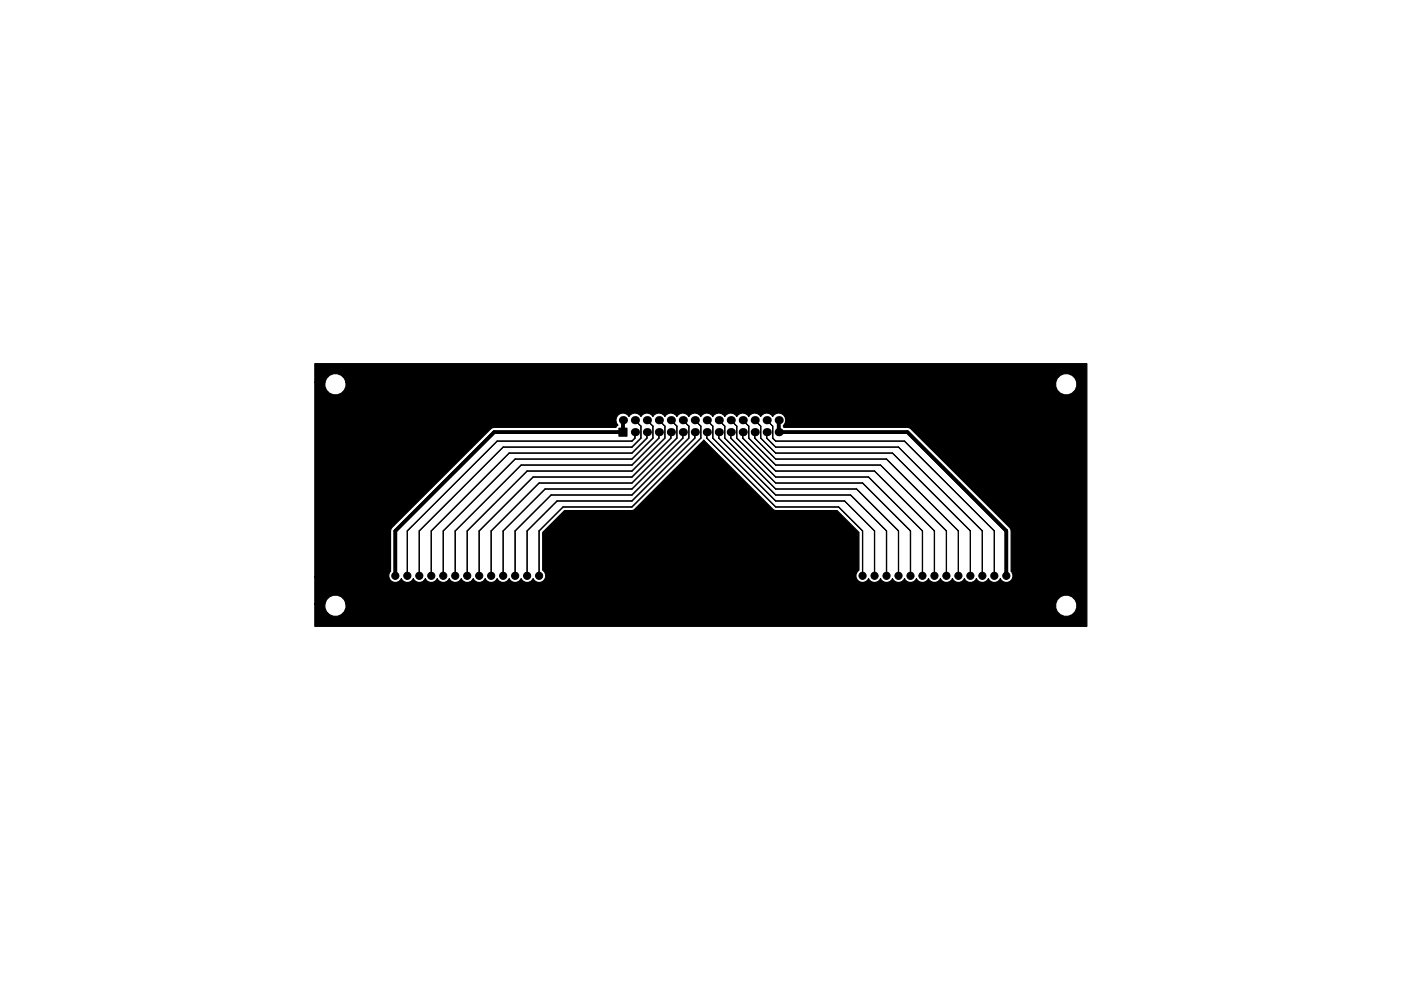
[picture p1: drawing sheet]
<svg xmlns="http://www.w3.org/2000/svg" width="297mm" height="210mm" viewBox="0 0 297 210" stroke-linecap="round" stroke-linejoin="round" font-family="sans-serif">
<g fill="#000" stroke="#000" stroke-width=".21">
<path d="M131.2 90.8h1.7v1.8h-1.7z"/>
<circle cx="83.8" cy="122.2" r=".76"/>
<circle cx="86.4" cy="122.2" r=".76"/>
<circle cx="88.9" cy="122.2" r=".76"/>
<circle cx="91.4" cy="122.2" r=".76"/>
<circle cx="94" cy="122.2" r=".76"/>
<circle cx="96.5" cy="122.2" r=".76"/>
<circle cx="99.1" cy="122.2" r=".76"/>
<circle cx="101.6" cy="122.2" r=".76"/>
<circle cx="104.1" cy="122.2" r=".76"/>
<circle cx="106.7" cy="122.2" r=".76"/>
<circle cx="109.2" cy="122.2" r=".76"/>
<circle cx="111.8" cy="122.2" r=".76"/>
<circle cx="114.3" cy="122.2" r=".76"/>
<circle cx="182.9" cy="122.2" r=".76"/>
<circle cx="185.4" cy="122.2" r=".76"/>
<circle cx="188" cy="122.2" r=".76"/>
<circle cx="190.5" cy="122.2" r=".76"/>
<circle cx="193" cy="122.2" r=".76"/>
<circle cx="195.6" cy="122.2" r=".76"/>
<circle cx="198.1" cy="122.2" r=".76"/>
<circle cx="200.7" cy="122.2" r=".76"/>
<circle cx="203.2" cy="122.2" r=".76"/>
<circle cx="205.7" cy="122.2" r=".76"/>
<circle cx="208.3" cy="122.2" r=".76"/>
<circle cx="210.8" cy="122.2" r=".76"/>
<circle cx="213.4" cy="122.2" r=".76"/>
</g>
<g fill="#000">
<circle cx="132.1" cy="89.1" r=".86"/>
<circle cx="134.6" cy="91.7" r=".86"/>
<circle cx="134.6" cy="89.1" r=".86"/>
<circle cx="137.2" cy="91.7" r=".86"/>
<circle cx="137.2" cy="89.1" r=".86"/>
<circle cx="139.7" cy="91.7" r=".86"/>
<circle cx="139.7" cy="89.1" r=".86"/>
<circle cx="142.2" cy="91.7" r=".86"/>
<circle cx="142.2" cy="89.1" r=".86"/>
<circle cx="144.8" cy="89.1" r=".86"/>
<circle cx="144.8" cy="91.7" r=".86"/>
<circle cx="147.3" cy="89.1" r=".86"/>
<circle cx="147.3" cy="91.7" r=".86"/>
<circle cx="149.9" cy="91.7" r=".86"/>
<circle cx="149.9" cy="89.1" r=".86"/>
<circle cx="152.4" cy="91.7" r=".86"/>
<circle cx="152.4" cy="89.1" r=".86"/>
<circle cx="154.9" cy="91.7" r=".86"/>
<circle cx="154.9" cy="89.1" r=".86"/>
<circle cx="157.5" cy="91.7" r=".86"/>
<circle cx="157.5" cy="89.1" r=".86"/>
<circle cx="160" cy="91.7" r=".86"/>
<circle cx="160" cy="89.1" r=".86"/>
<circle cx="162.6" cy="91.7" r=".86"/>
<circle cx="162.6" cy="89.1" r=".86"/>
<circle cx="165.1" cy="91.7" r=".86"/>
<circle cx="165.1" cy="89.1" r=".86"/>
</g>
<path d="M132.1 89.1v2.6h-27.3l-21 20.9v9.6M165.1 89.1v2.6h27.3l21 20.9v9.6" fill="none" stroke="#000" stroke-width=".76"/>
<g fill="none" stroke="#000" stroke-width=".25">
<path d="M134.6 91.7v1.3l-.6 .6h-28.6l-19 19v9.6M134.6 89.1l1.3 1.3v2.6l-1.9 1.9h-27.3l-17.8 17.7v9.6M137.2 91.7v1.3l-3.2 3.1h-26.1l-16.5 16.5v9.6M137.2 89.1l1.2 1.3v2.6l-4.4 4.4h-24.8l-15.2 15.2v9.6M139.7 91.7v1.3l-5.7 5.7h-23.5l-14 13.9v9.6M139.7 89.1l1.3 1.3v2.6l-7 6.9h-22.2l-12.7 12.7v9.6M142.2 91.7v1.3l-8.2 8.2h-21l-11.4 11.4v9.6M142.2 89.1l1.3 1.3v2.6l-9.5 9.5h-19.7l-10.2 10.1v9.6M144.8 91.7v1.3l-10.8 10.8h-18.4l-8.9 8.8v9.6M144.8 89.1l1.2 1.3v2.6l-12 12h-17.2l-7.6 7.6v9.6M147.3 91.7v1.3l-13.3 13.3h-15.9l-6.3 6.3v9.6M147.3 89.1l1.3 1.3v2.6l-14.6 14.6h-14.6l-5.1 5v9.6"/>
<path d="M149.9 89.1l1.2 1.3v2.6l13.4 13.3h14.6l6.3 6.3v9.6M149.9 91.7v1.3l14.6 14.6h13.3l5.1 5v9.6M152.4 89.1l1.3 1.3v2.6l10.8 10.8h17.1l8.9 8.8v9.6M152.4 91.7v1.3l12.1 12h15.8l7.7 7.6v9.6M154.9 89.1l1.3 1.3v2.6l8.3 8.2h19.6l11.5 11.4v9.6M154.9 91.7v1.3l9.6 9.5h18.4l10.1 10.1v9.6M157.5 89.1l1.2 1.3v2.6l5.8 5.7h22.2l14 13.9v9.6M157.5 91.7v1.3l7 6.9h20.9l12.7 12.7v9.6M160 89.1l1.3 1.3v2.6l3.2 3.1h24.7l16.5 16.5v9.6M160 91.7v1.3l4.5 4.4h23.5l15.2 15.2v9.6M162.6 89.1l1.2 1.3v2.6l.7 .6h27.3l19 19v9.6M162.6 91.7v1.3l1.9 1.9h26l17.8 17.7v9.6"/>
<path d="M83.8 121.7l-.1 .1"/>
</g>
<path d="M66.7 77.2h163.7v55.7h-163.7v-4.8h2.2v.9l.3 .8 .7 .6a2.29 2.29 0 0 0 1.7 .3 2.34 2.34 0 0 0 1.4-.9 2.23 2.23 0 0 0 .4-1.7h150.4v.9l.3 .8 .7 .6a2.29 2.29 0 0 0 1.7 .3 2.34 2.34 0 0 0 1.5-.9 2.32 2.32 0 0 0 .3-1.8 2.34 2.34 0 0 0-1-1.4 2.32 2.32 0 0 0-1.7-.3 2.34 2.34 0 0 0-1.4 1l-.4 .8-150.5-.1a2.34 2.34 0 0 0-.9-1.4 2.32 2.32 0 0 0-1.8-.3 2.34 2.34 0 0 0-1.4 1l-.3 .8h-2.2v-5.7h15.7l.2 .6a1.4 1.4 0 0 0 2.5-.2 1.38 1.38 0 0 0 1.3 .8 1.38 1.38 0 0 0 1.2-.8 1.38 1.38 0 0 0 1.3 .8 1.38 1.38 0 0 0 1.3-.8 1.38 1.38 0 0 0 1.2 .8 1.38 1.38 0 0 0 1.3-.8 1.38 1.38 0 0 0 1.3 .8 1.38 1.38 0 0 0 1.2-.8 1.38 1.38 0 0 0 1.3 .8 1.38 1.38 0 0 0 1.3-.8 1.38 1.38 0 0 0 1.3 .8 1.38 1.38 0 0 0 1.2-.8 1.38 1.38 0 0 0 1.3 .8 1.38 1.38 0 0 0 1.3-.8 1.38 1.38 0 0 0 1.2 .8 1.38 1.38 0 0 0 1.3-.8 1.38 1.38 0 0 0 1.3 .8 1.38 1.38 0 0 0 1.2-.8 1.38 1.38 0 0 0 1.3 .8 1.38 1.38 0 0 0 1.3-.8 1.38 1.38 0 0 0 1.3 .8 1.38 1.38 0 0 0 1.2-.8 1.41 1.41 0 0 0 2.2 .4 1.41 1.41 0 0 0-.1-2.2v-8l4.6-4.7h14.6l14.9-14.9 15 14.9h13.3l4.6 4.7v8a1.41 1.41 0 0 0-.2 2.2 1.41 1.41 0 0 0 2.2-.4 1.38 1.38 0 0 0 1.3 .8 1.38 1.38 0 0 0 1.3-.8 1.38 1.38 0 0 0 1.3 .8 1.38 1.38 0 0 0 1.2-.8 1.38 1.38 0 0 0 1.3 .8 1.38 1.38 0 0 0 1.3-.8 1.38 1.38 0 0 0 1.2 .8 1.38 1.38 0 0 0 1.3-.8 1.38 1.38 0 0 0 1.3 .8 1.38 1.38 0 0 0 1.2-.8 1.38 1.38 0 0 0 1.3 .8 1.38 1.38 0 0 0 1.3-.8 1.38 1.38 0 0 0 1.3 .8 1.38 1.38 0 0 0 1.2-.8 1.38 1.38 0 0 0 1.3 .8 1.38 1.38 0 0 0 1.3-.8 1.38 1.38 0 0 0 1.2 .8 1.38 1.38 0 0 0 1.3-.8 1.38 1.38 0 0 0 1.3 .8 1.38 1.38 0 0 0 1.2-.8 1.38 1.38 0 0 0 1.3 .8 1.38 1.38 0 0 0 1.3-.8 1.4 1.4 0 0 0 2.1 .5 1.4 1.4 0 0 0 .2-2.1v-8.6l-.3-.7-21.3-21.2h-26.6l-.1-.4a1.5 1.5 0 0 0 0-2.3 1.5 1.5 0 0 0-2.3 .4 1.45 1.45 0 0 0-2.5 0 1.45 1.45 0 0 0-2.6 0 1.45 1.45 0 0 0-2.5 0 1.45 1.45 0 0 0-2.5 0 1.45 1.45 0 0 0-2.6 0 1.45 1.45 0 0 0-2.5 0 1.45 1.45 0 0 0-2.6 0 1.45 1.45 0 0 0-2.5 0 1.45 1.45 0 0 0-2.5 0 1.45 1.45 0 0 0-2.6 0 1.45 1.45 0 0 0-2.5 0 1.45 1.45 0 0 0-2.6 0 1.5 1.5 0 0 0-2.2-.4 1.5 1.5 0 0 0-.1 2.2l-.4 .5h-26.2l-21.3 21.2-.3 .7v8.6l-.4 .7v.5h-15.7v-41.3h2.2v.9l.3 .8 .7 .6a2.29 2.29 0 0 0 1.7 .4 2.34 2.34 0 0 0 1.4-1 2.23 2.23 0 0 0 .4-1.7h150.4v.9l.3 .8 .7 .6a2.29 2.29 0 0 0 1.7 .4 2.34 2.34 0 0 0 1.5-1 2.32 2.32 0 0 0 .3-1.8 2.34 2.34 0 0 0-1-1.4 2.32 2.32 0 0 0-1.7-.3 2.34 2.34 0 0 0-1.4 1l-.4 .8-150.5-.1a2.34 2.34 0 0 0-.9-1.4 2.32 2.32 0 0 0-1.8-.3 2.34 2.34 0 0 0-1.4 1l-.3 .8h-2.2z" fill="#000" stroke="#000" stroke-width=".25"/>
</svg>
